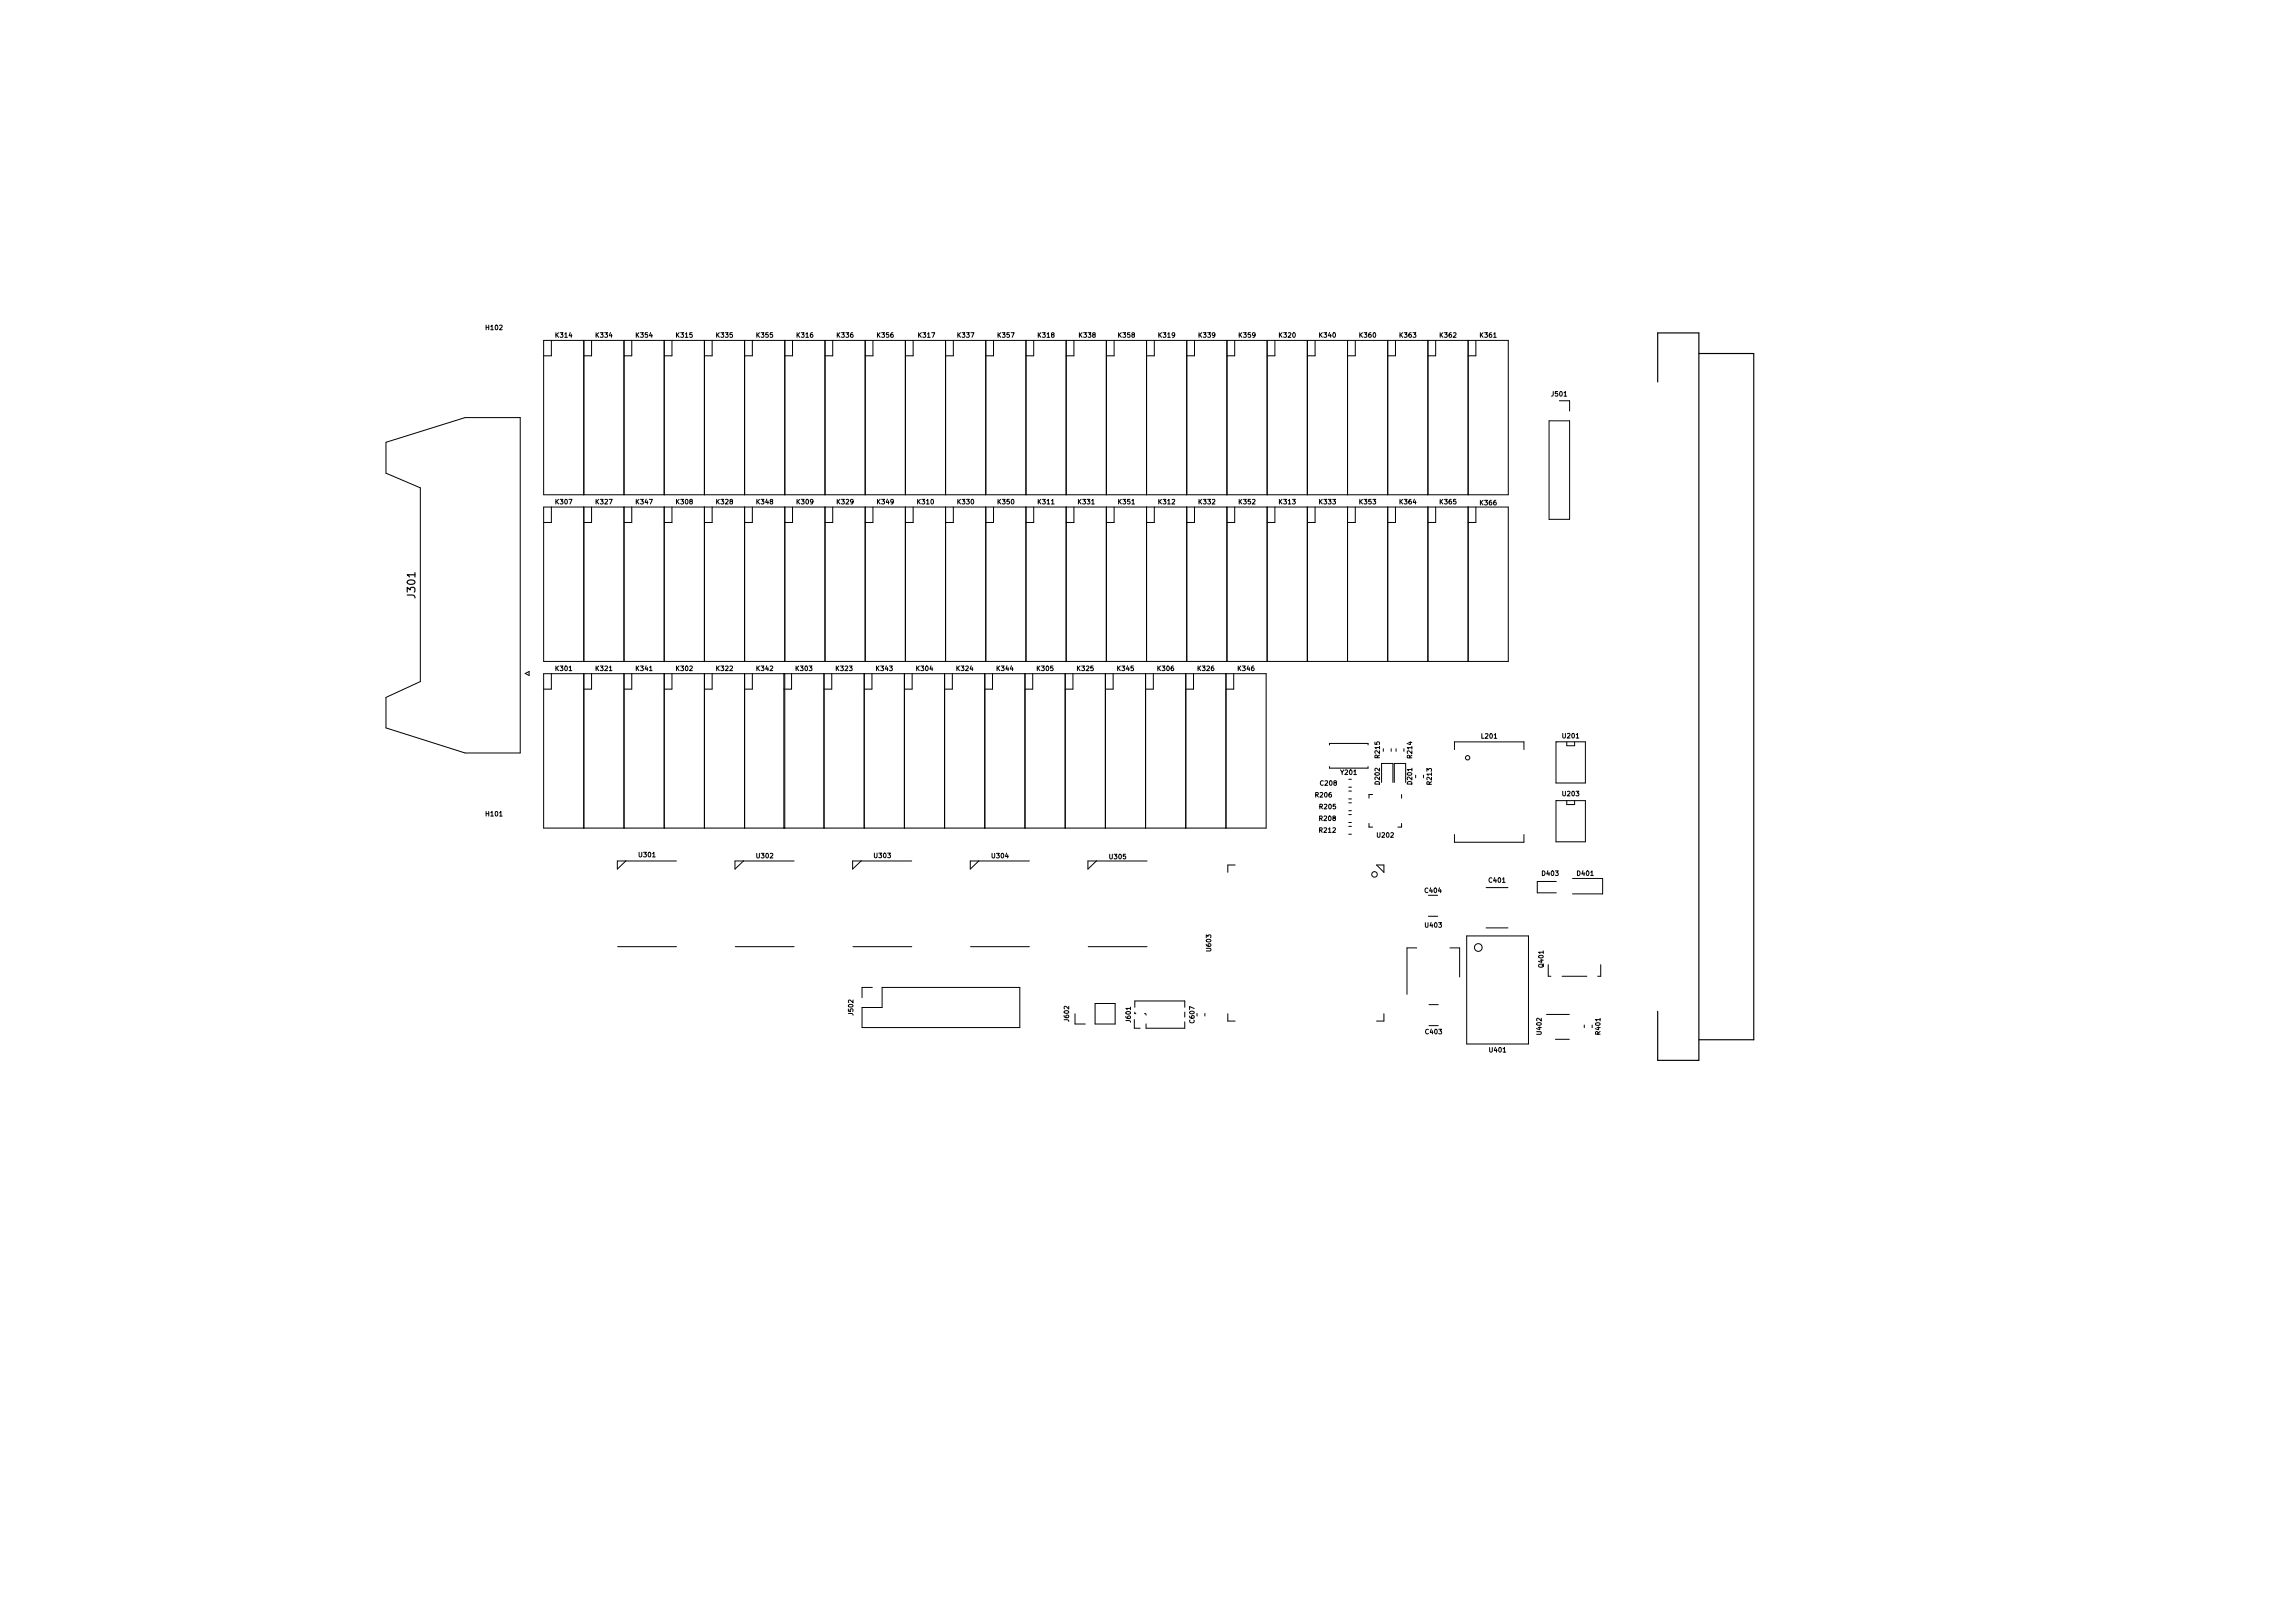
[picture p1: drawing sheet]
<svg xmlns="http://www.w3.org/2000/svg" width="297mm" height="210mm" viewBox="0 0 297 210" stroke-linecap="round" stroke-linejoin="round" font-family="sans-serif">
<defs><g id="words">
<text font-size="1.4" x="53.8" y="77.3" transform="rotate(-90 53.8 77.3)">J301</text>
<g font-size=".8">
<text x="63" y="42.7">H102</text>
<text x="72" y="43.7">K314</text>
<text x="77.2" y="43.7">K334</text>
<text x="82.4" y="43.7">K354</text>
<text x="87.6" y="43.7">K315</text>
<text x="92.9" y="43.7">K335</text>
<text x="98.1" y="43.7">K355</text>
<text x="103.3" y="43.7">K316</text>
<text x="108.5" y="43.7">K336</text>
<text x="113.7" y="43.7">K356</text>
<text x="119" y="43.7">K317</text>
<text x="124.1" y="43.7">K337</text>
<text x="129.3" y="43.7">K357</text>
<text x="134.5" y="43.7">K318</text>
<text x="139.8" y="43.7">K338</text>
<text x="144.9" y="43.7">K358</text>
<text x="150.1" y="43.7">K319</text>
<text x="155.3" y="43.7">K339</text>
<text x="160.5" y="43.7">K359</text>
<text x="165.8" y="43.7">K320</text>
<text x="171" y="43.7">K340</text>
<text x="176.2" y="43.7">K360</text>
<text x="181.4" y="43.7">K363</text>
<text x="186.6" y="43.7">K362</text>
<text x="191.8" y="43.7">K361</text>
<text x="201" y="51.3">J501</text>
<text x="72" y="65.3">K307</text>
<text x="77.2" y="65.3">K327</text>
<text x="82.4" y="65.3">K347</text>
<text x="87.6" y="65.3">K308</text>
<text x="92.9" y="65.3">K328</text>
<text x="98.1" y="65.3">K348</text>
<text x="103.3" y="65.3">K309</text>
<text x="108.5" y="65.3">K329</text>
<text x="113.7" y="65.3">K349</text>
<text x="118.9" y="65.3">K310</text>
<text x="124.1" y="65.3">K330</text>
<text x="129.3" y="65.3">K350</text>
<text x="134.5" y="65.3">K311</text>
<text x="139.7" y="65.3">K331</text>
<text x="144.9" y="65.3">K351</text>
<text x="150.1" y="65.3">K312</text>
<text x="155.3" y="65.3">K332</text>
<text x="160.5" y="65.3">K352</text>
<text x="165.8" y="65.3">K313</text>
<text x="171" y="65.3">K333</text>
<text x="176.2" y="65.3">K353</text>
<text x="181.4" y="65.3">K364</text>
<text x="186.6" y="65.3">K365</text>
<text x="191.8" y="65.4">K366</text>
<text x="72" y="86.9">K301</text>
<text x="77.2" y="86.9">K321</text>
<text x="82.4" y="86.9">K341</text>
<text x="87.6" y="86.9">K302</text>
<text x="92.9" y="86.9">K322</text>
<text x="98.1" y="86.9">K342</text>
<text x="103.1" y="86.9">K303</text>
<text x="108.3" y="86.9">K323</text>
<text x="113.6" y="86.9">K343</text>
<text x="118.8" y="86.9">K304</text>
<text x="124" y="86.9">K324</text>
<text x="129.2" y="86.9">K344</text>
<text x="134.4" y="86.9">K305</text>
<text x="139.6" y="86.9">K325</text>
<text x="144.8" y="86.9">K345</text>
<text x="150" y="86.9">K306</text>
<text x="155.2" y="86.9">K326</text>
<text x="160.4" y="86.9">K346</text>
<text x="192" y="95.7">L201</text>
<text x="202.5" y="95.6">U201</text>
<text x="171.1" y="101.8">C208</text>
<text x="173.7" y="100.4">Y201</text>
<text x="178.7" y="101.6" transform="rotate(-90 178.7 101.6)">D202</text>
<text x="178.7" y="98.1" transform="rotate(-90 178.7 98.1)">R215</text>
<text x="182.9" y="101.6" transform="rotate(-90 182.9 101.6)">D201</text>
<text x="182.9" y="98.2" transform="rotate(-90 182.9 98.2)">R214</text>
<text x="185.5" y="101.6" transform="rotate(-90 185.5 101.6)">R213</text>
<text x="63" y="105.7">H101</text>
<text x="170.5" y="103.3">R206</text>
<text x="171" y="107.9">R212</text>
<text x="171" y="106.3">R208</text>
<text x="171" y="104.8">R205</text>
<text x="202.5" y="103.1">U203</text>
<text x="82.8" y="111">U301</text>
<text x="98.1" y="111.2">U302</text>
<text x="113.3" y="111.1">U303</text>
<text x="128.5" y="111.2">U304</text>
<text x="143.8" y="111.3">U305</text>
<text x="178.5" y="108.5">U202</text>
<text x="199.8" y="113.5">D403</text>
<text x="204.4" y="113.5">D401</text>
<text x="184.6" y="115.7">C404</text>
<text x="192.9" y="114.3">C401</text>
<text x="156.9" y="123.2" transform="rotate(-90 156.9 123.2)">U603</text>
<text x="184.7" y="120.2">U403</text>
<text x="199.9" y="125.3" transform="rotate(-90 199.9 125.3)">Q401</text>
<text x="110.5" y="131.4" transform="rotate(-90 110.5 131.4)">J502</text>
<text x="138.5" y="132.3" transform="rotate(-90 138.5 132.3)">J602</text>
<text x="146.5" y="132.4" transform="rotate(-90 146.5 132.4)">J601</text>
<text x="154.7" y="132.5" transform="rotate(-90 154.7 132.5)">C607</text>
<text x="184.7" y="134">C403</text>
<text x="193" y="136.3">U401</text>
<text x="199.7" y="134" transform="rotate(-90 199.7 134)">U402</text>
<text x="207.3" y="134" transform="rotate(-90 207.3 134)">R401</text>
</g>
</g></defs>
<g fill="none" stroke="#000" stroke-width=".13">
<path d="M67.4 54.1v43.4M67.4 54.1h-7.1l-10.3 3.2v4l4.4 1.9v25.1l-4.4 2v4l10.3 3.2h7.1M70.4 44.1h125v20h-125zM71.4 44.1v2h-1M75.6 44.1v20M76.6 44.1v2h-1M80.8 44.1v20M81.8 44.1v2h-1M86 44.1v20M87 44.1v2h-1M91.2 44.1v20M92.3 44.1v2h-1"/>
<path d="M96.5 44.1v20M97.5 44.1v2h-1M101.7 44.1v20M102.7 44.1v2h-1M106.9 44.1v20M107.9 44.1v2h-1M112.1 44.1v20M113.1 44.1v2h-1M117.3 44.1v20M118.3 44.1v2h-1M122.5 44.1v20M123.5 44.1v2h-1"/>
<path d="M127.7 44.1v20M128.7 44.1v2h-1M132.9 44.1v20M133.9 44.1v2h-1M138.1 44.1v20M139.1 44.1v2h-1M143.3 44.1v20M144.3 44.1v2h-1M148.5 44.1v20M149.5 44.1v2h-1M153.7 44.1v20M154.7 44.1v2h-1"/>
<path d="M158.9 44.1v20M159.9 44.1v2h-1M164.1 44.1v20M164.2 44.1v20M165.2 44.1v2h-1M169.4 44.1v20M170.4 44.1v2h-1M174.6 44.1v20M175.6 44.1v2h-1M179.8 44.1v20M180.8 44.1v2h-1M185 44.1v20"/>
<path d="M186 44.1v2h-1M190.2 44.1v20M191.2 44.1v2h-1M200.7 54.5h2.6v12.8h-2.6zM202 51.9h1.3v1.3M70.4 65.7h125v20h-125zM71.4 65.7v2h-1M75.6 65.7v20M76.6 65.7v2h-1M80.8 65.7v20M81.8 65.7v2h-1M86 65.7v20"/>
<path d="M87 65.7v2h-1M91.2 65.7v20M92.3 65.7v2h-1M96.5 65.7v20M97.5 65.7v2h-1M101.7 65.7v20M102.7 65.7v2h-1M106.9 65.7v20M107.9 65.7v2h-1M112.1 65.7v20M113.1 65.7v2h-1M117.3 65.7v20"/>
<path d="M118.3 65.7v2h-1M122.5 65.7v20M123.5 65.7v2h-1M127.7 65.7v20M128.7 65.7v2h-1M132.9 65.7v20M133.9 65.7v2h-1M138.1 65.7v20M139.1 65.7v2h-1M143.3 65.7v20M144.3 65.7v2h-1M148.5 65.7v20"/>
<path d="M149.5 65.7v2h-1M153.7 65.7v20M154.7 65.7v2h-1M158.9 65.7v20M159.9 65.7v2h-1M164.1 65.7v20M164.2 65.7v20M165.2 65.7v2h-1M169.4 65.7v20M170.4 65.7v2h-1M174.6 65.7v20M175.6 65.7v2h-1"/>
<path d="M179.8 65.7v20M180.8 65.7v2h-1M185 65.7v20M186 65.7v2h-1M190.2 65.7v20M191.2 65.7v2h-1M68 87.2l.5-.2v.5zM70.4 87.3h93.6v20h-93.6zM71.4 87.3v2h-1M75.6 87.3v20M76.6 87.3v2h-1M80.8 87.3v20"/>
<path d="M81.8 87.3v2h-1M86 87.3v20M87 87.3v2h-1M91.2 87.3v20M92.3 87.3v2h-1M96.5 87.3v20M97.5 87.3v2h-1M101.5 87.3v20M101.7 87.3v20M102.5 87.3v2h-1M106.7 87.3v20M107.7 87.3v2h-1"/>
<path d="M111.9 87.3v20M113 87.3v2h-1M117.2 87.3v20M118.2 87.3v2h-1M122.4 87.3v20M123.4 87.3v2h-1M127.6 87.3v20M128.6 87.3v2h-1M132.8 87.3v20M133.8 87.3v2h-1M138 87.3v20M139 87.3v2h-1"/>
<path d="M143.2 87.3v20M144.2 87.3v2h-1M148.4 87.3v20M149.4 87.3v2h-1M153.6 87.3v20M154.6 87.3v2h-1M158.8 87.3v20M159.8 87.3v2h-1M172.2 96.5v-.2h5v.2M172.2 99.3v.2h5v-.2M179.2 97v.3M180.2 97v.3"/>
<path d="M180.8 97v.3M181.9 97v.3M188.4 97.1v-1h9v1M201.6 96.1h3.8v5.3h-3.8zM203 96.1v.5h1v-.5M81.1 111.5l-1.1 1.1v-1.1h7.6M96.3 111.5l-1.1 1.1v-1.1h7.7M111.5 111.5l-1 1.1v-1.1h7.6M126.8 111.5l-1.1 1.1v-1.1h7.6M142 111.5l-1.1 1.1v-1.1h7.7M160 112.1h-.9v.9M174.7 107.1h.4"/>
<path d="M174.7 108.1h.4M174.7 105.5h.4M174.7 106.5h.4M174.7 102.5h.4M174.7 103.5h.4M174.7 104h.4M174.7 105h.4M174.7 101h.4M174.7 102h.4M177.3 106.7v.4h.5M177.8 102.9h-.5v.5M178.3 112.1h1v.9z"/>
<path d="M179 101.4v-2.5h1.4v2.5M180.6 101.4v-2.5h1.5v2.5M181.6 102.9v.5M181.6 106.7v.4h-.5M183.4 100.4v.4M184.4 100.4v.4M185 118.7h1.2M185 116h1.2M188.4 108.1v1h9v-1M192.5 115h2.8M201.6 103.7h3.8v5.4h-3.8zM201.6 114.2h-2.5v1.5h2.5"/>
<path d="M203 103.7v.5h1v-.5M203.7 113.8h3.9v2h-3.9M80 122.6h7.6M95.2 122.6h7.7M110.5 122.6h7.6M113 127.9h-1.3v1.3M114.3 127.9h17.8v5.2h-20.4v-2.6h2.6zM125.7 122.6h7.6M139.3 131.3v1.4h1.3M141 122.6h7.6M141.9 130h2.6v2.7h-2.6zM146.9 132.1v1.1h.8"/>
<path d="M147 130.5v-.8h6.5v.8M147 131.1v.2h.1M148.3 131.3h.1M148.5 131.4v.1M153.5 132.4v.8h-5v-.6M153.5 131.1v.7M155.1 131.3v.3M156.1 131.3v.3M159.1 131.3v1h.9M179.3 131.3v1h-1M183.5 122.8h-1.2v6M185.1 130.1h1.2"/>
<path d="M185.1 132.9h1.2M187.8 122.8h1.3v3.8M190 121.2h8v14h-8zM192.5 120.2h2.8M200.3 131.4h3M200.6 125v1.5h.3M201.5 134.6h1.8M202.4 126.5h3.2M205.2 132.8v.3M206.3 132.8v.3M207.4 125v1.5h-.4"/>
<circle cx="190.1" cy="98.2" r=".28"/>
<circle cx="178.1" cy="113.3" r=".36"/>
<circle cx="191.5" cy="122.7" r=".5"/>
</g>
<path d="M214.7 49.5v-6.4h5.4v94.3h-5.4v-6.4M220.1 45.8h7.1v88.9h-7.1" fill="none" stroke="#000" stroke-width=".15"/>
<use href="#words"/>
</svg>
